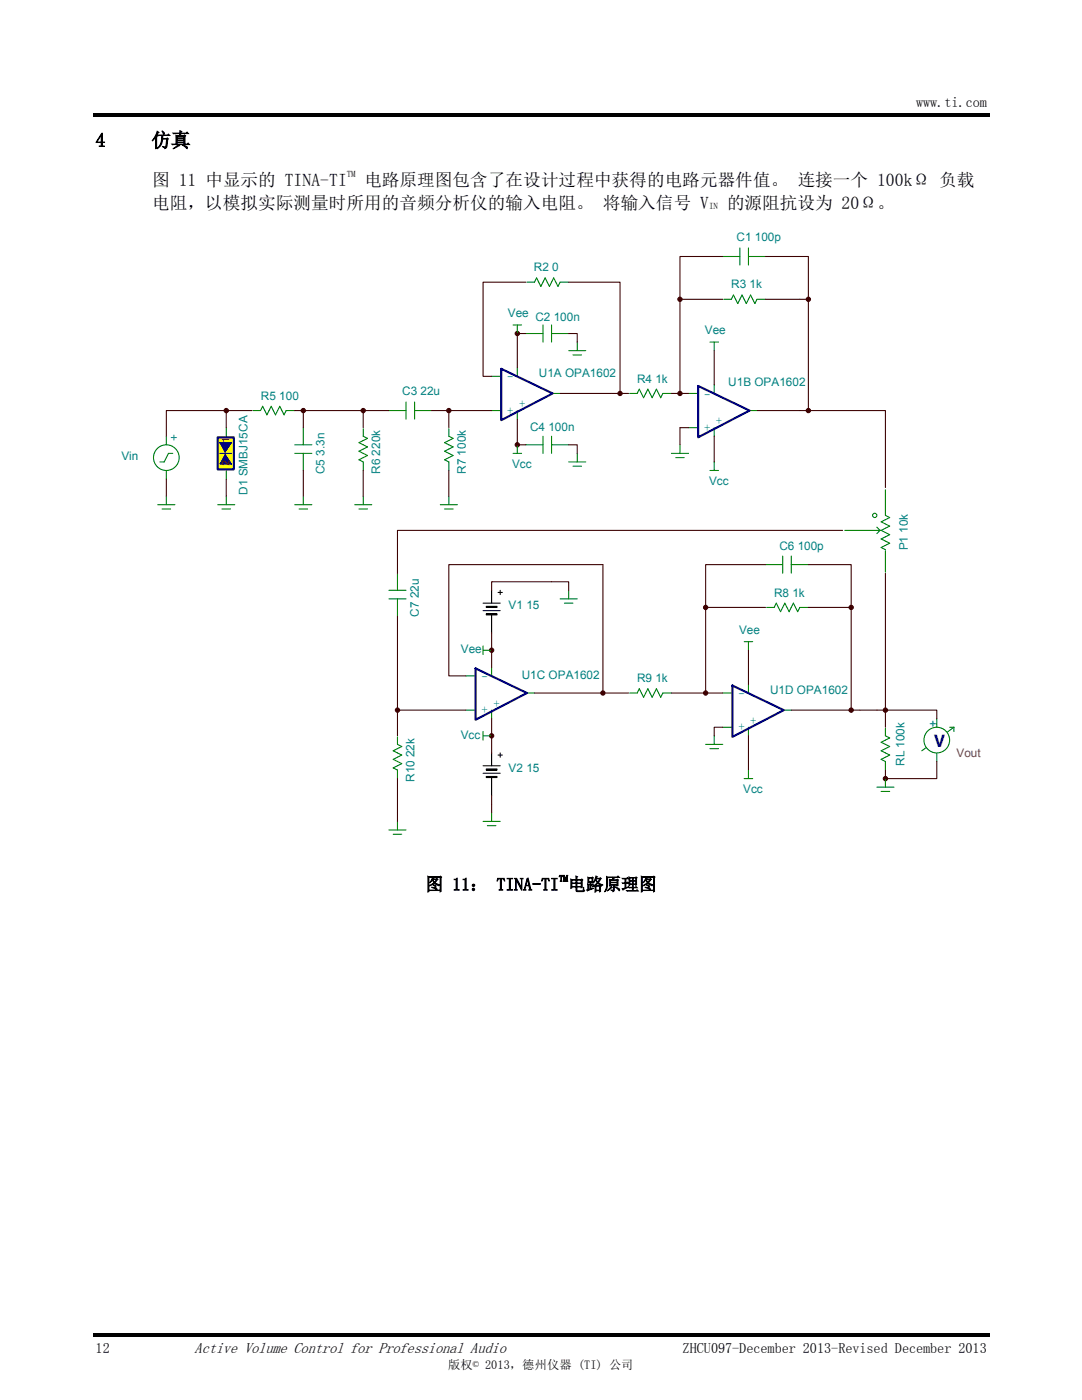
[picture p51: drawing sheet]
<svg xmlns="http://www.w3.org/2000/svg" width="216mm" height="279mm" viewBox="0 0 216 279" stroke-linecap="round" stroke-linejoin="round" font-family="sans-serif">
<defs><g id="words">
<g font-size="3.9">
<text x="19" y="29.3">4</text>
<text x="30.2" y="29.3">仿真</text>
</g>
<g font-size="3.5">
<text x="30.4" y="37">图 11 中显示的 TINA-TI</text>
<text x="30.4" y="41.6">电阻，以模拟实际测量时所用的音频分析仪的输入电阻。 将输入信号 V</text>
<text x="72.7" y="37">电路原理图包含了在设计过程中获得的电路元器件值。 连接一个 100kΩ 负载</text>
<text x="145.1" y="41.6">的源阻抗设为 20Ω。</text>
<text x="84.9" y="177.7">图 11： TINA-TI 电路原理图</text>
</g>
<text font-size="3.4" fill="#000080" x="186.4" y="149.1">V</text>
<text font-size="3" x="38.8" y="270">Active Volume Control for Professional Audio</text>
<g font-size="2.8">
<text x="182.8" y="21.4">www.ti.com</text>
<text x="19" y="270">12</text>
<text x="136.2" y="270">ZHCU097-December 2013-Revised December 2013</text>
</g>
<text font-size="2.5" x="89.4" y="273.3">版权© 2013，德州仪器 (TI) 公司</text>
<g font-size="2.3" fill="#008080">
<text x="147" y="48.2">C1</text>
<text x="150.6" y="48.2">100p</text>
<text x="106.5" y="54.2">R2</text>
<text x="110.2" y="54.2">0</text>
<text x="145.9" y="57.6">R3</text>
<text x="149.6" y="57.6">1k</text>
<text x="101.4" y="63.3">Vee</text>
<text x="106.8" y="64">C2</text>
<text x="110.5" y="64">100n</text>
<text x="140.6" y="66.8">Vee</text>
<text x="101.2" y="75.9">-</text>
<text x="107.5" y="75.3">U1A OPA1602</text>
<text x="127.1" y="76.4">R4</text>
<text x="130.8" y="76.4">1k</text>
<text x="145.3" y="77">U1B OPA1602</text>
<text x="52.1" y="79.8">R5</text>
<text x="55.7" y="79.8">100</text>
<text x="80.3" y="78.9">C3</text>
<text x="83.9" y="78.9">22u</text>
<text x="101.2" y="82.6">+</text>
<text x="103.5" y="81.3">+</text>
<text x="140.4" y="79.4">-</text>
<text x="35.5" y="88.1" transform="rotate(-90 35.5 88.1)">+</text>
<text x="105.8" y="86">C4</text>
<text x="109.4" y="86">100n</text>
<text x="140.4" y="86">+</text>
<text x="142.8" y="84.7">+</text>
<text x="24.2" y="91.7">Vin</text>
<text x="64.8" y="94.6" transform="rotate(-90 64.8 94.6)">C5</text>
<text x="64.8" y="91" transform="rotate(-90 64.8 91)">3.3n</text>
<text x="75.9" y="94.6" transform="rotate(-90 75.9 94.6)">R6</text>
<text x="75.9" y="90.9" transform="rotate(-90 75.9 90.9)">220k</text>
<text x="93" y="94.6" transform="rotate(-90 93 94.6)">R7</text>
<text x="93" y="90.9" transform="rotate(-90 93 90.9)">100k</text>
<text x="102.2" y="93.4">Vcc</text>
<text x="49.4" y="98.7" transform="rotate(-90 49.4 98.7)">D1 SMBJ15CA</text>
<text x="141.5" y="96.9">Vcc</text>
<text x="181.1" y="106.3" transform="rotate(-90 181.1 106.3)">10k</text>
<text x="155.5" y="109.7">C6</text>
<text x="159.2" y="109.7">100p</text>
<text x="181.1" y="109.8" transform="rotate(-90 181.1 109.8)">P1</text>
<text x="83.6" y="119.4" transform="rotate(-90 83.6 119.4)">22u</text>
<text x="154.5" y="119.1">R8</text>
<text x="158.1" y="119.1">1k</text>
<text x="83.6" y="123.1" transform="rotate(-90 83.6 123.1)">C7</text>
<text x="101.5" y="121.6">V1</text>
<text x="105" y="121.6">15</text>
<text x="92" y="130.4">Vee</text>
<text x="147.5" y="126.5">Vee</text>
<text x="96" y="135.7">-</text>
<text x="104.1" y="135.5">U1C OPA1602</text>
<text x="127.1" y="136.2">R9</text>
<text x="130.8" y="136.2">1k</text>
<text x="96" y="142.3">+</text>
<text x="98.4" y="141.1">+</text>
<text x="147.3" y="139.1">-</text>
<text x="153.7" y="138.5">U1D OPA1602</text>
<text x="91.9" y="147.5">Vcc</text>
<text x="147.3" y="145.8">+</text>
<text x="149.6" y="144.5">+</text>
<text x="185.5" y="145.1">+</text>
<text x="82.7" y="151.1" transform="rotate(-90 82.7 151.1)">22k</text>
<text x="101.5" y="154.1">V2</text>
<text x="105" y="154.1">15</text>
<text x="180.5" y="152.9" transform="rotate(-90 180.5 152.9)">RL 100k</text>
<text x="82.7" y="156.1" transform="rotate(-90 82.7 156.1)">R10</text>
<text x="148.3" y="158.4">Vcc</text>
</g>
<text font-size="2.3" fill="#800080" x="190.9" y="151.1">Vout</text>
<g font-size="2.1" fill="#800000">
<text x="45.8" y="88.3" transform="rotate(-90 45.8 88.3)">1</text>
<text x="45.8" y="93" transform="rotate(-90 45.8 93)">2</text>
</g>
<g font-size="1.8">
<text x="69.2" y="35.3">TM</text>
<text x="141.5" y="41.8">IN</text>
<text x="111.5" y="175.9">TM</text>
</g>
</g></defs>
<g fill="#000">
<path d="M18.5 22.6h178.9v.7h-178.9z" fill-rule="evenodd"/>
<path d="M18.5 266h178.9v.8h-178.9z" fill-rule="evenodd"/>
</g>
<circle cx="45.1" cy="81.9" r=".43" fill="#3c0000"/>
<circle cx="45.1" cy="81.9" r=".43" fill="none" stroke="#3c0000" stroke-width=".21"/>
<circle cx="60.5" cy="81.9" r=".43" fill="#3c0000"/>
<circle cx="60.5" cy="81.9" r=".43" fill="none" stroke="#3c0000" stroke-width=".21"/>
<circle cx="72.5" cy="81.9" r=".43" fill="#3c0000"/>
<circle cx="72.5" cy="81.9" r=".43" fill="none" stroke="#3c0000" stroke-width=".21"/>
<circle cx="79.3" cy="141.7" r=".43" fill="#3c0000"/>
<circle cx="79.3" cy="141.7" r=".43" fill="none" stroke="#3c0000" stroke-width=".21"/>
<circle cx="89.6" cy="81.9" r=".43" fill="#3c0000"/>
<circle cx="89.6" cy="81.9" r=".43" fill="none" stroke="#3c0000" stroke-width=".21"/>
<circle cx="98.1" cy="129.8" r=".43" fill="#3c0000"/>
<circle cx="98.1" cy="129.8" r=".43" fill="none" stroke="#3c0000" stroke-width=".21"/>
<circle cx="98.1" cy="146.8" r=".43" fill="#3c0000"/>
<circle cx="98.1" cy="146.8" r=".43" fill="none" stroke="#3c0000" stroke-width=".21"/>
<circle cx="103.2" cy="66.6" r=".43" fill="#3c0000"/>
<circle cx="103.2" cy="66.6" r=".43" fill="none" stroke="#3c0000" stroke-width=".21"/>
<circle cx="103.2" cy="88.8" r=".43" fill="#3c0000"/>
<circle cx="103.2" cy="88.8" r=".43" fill="none" stroke="#3c0000" stroke-width=".21"/>
<circle cx="120.3" cy="138.3" r=".43" fill="#3c0000"/>
<circle cx="120.3" cy="138.3" r=".43" fill="none" stroke="#3c0000" stroke-width=".21"/>
<circle cx="123.7" cy="78.5" r=".43" fill="#3c0000"/>
<circle cx="123.7" cy="78.5" r=".43" fill="none" stroke="#3c0000" stroke-width=".21"/>
<circle cx="135.7" cy="59.7" r=".43" fill="#3c0000"/>
<circle cx="135.7" cy="59.7" r=".43" fill="none" stroke="#3c0000" stroke-width=".21"/>
<circle cx="135.7" cy="78.5" r=".43" fill="#3c0000"/>
<circle cx="135.7" cy="78.5" r=".43" fill="none" stroke="#3c0000" stroke-width=".21"/>
<circle cx="140.8" cy="121.2" r=".43" fill="#3c0000"/>
<circle cx="140.8" cy="121.2" r=".43" fill="none" stroke="#3c0000" stroke-width=".21"/>
<circle cx="140.8" cy="138.3" r=".43" fill="#3c0000"/>
<circle cx="140.8" cy="138.3" r=".43" fill="none" stroke="#3c0000" stroke-width=".21"/>
<circle cx="161.3" cy="59.7" r=".43" fill="#3c0000"/>
<circle cx="161.3" cy="59.7" r=".43" fill="none" stroke="#3c0000" stroke-width=".21"/>
<circle cx="161.3" cy="81.9" r=".43" fill="#3c0000"/>
<circle cx="161.3" cy="81.9" r=".43" fill="none" stroke="#3c0000" stroke-width=".21"/>
<circle cx="169.8" cy="121.2" r=".43" fill="#3c0000"/>
<circle cx="169.8" cy="121.2" r=".43" fill="none" stroke="#3c0000" stroke-width=".21"/>
<circle cx="169.8" cy="141.7" r=".43" fill="#3c0000"/>
<circle cx="169.8" cy="141.7" r=".43" fill="none" stroke="#3c0000" stroke-width=".21"/>
<circle cx="176.7" cy="141.7" r=".43" fill="#3c0000"/>
<circle cx="176.7" cy="141.7" r=".43" fill="none" stroke="#3c0000" stroke-width=".21"/>
<circle cx="176.7" cy="155.4" r=".43" fill="#3c0000"/>
<circle cx="176.7" cy="155.4" r=".43" fill="none" stroke="#3c0000" stroke-width=".21"/>
<g fill="none" stroke="#008000" stroke-width=".21">
<path d="M105.1 56.3h1.5l.5-.8 .8 1.7 .9-1.7 .8 1.7 .9-1.7 .8 1.7 .5-.9h1.7M98.1 75.1h1.7M102.4 64.9h1.7M103.2 64.9v1.7M103.2 73.4v1.7M104.9 66.6h3.4M108.3 64.9v3.4M110.1 66.6h3.4M110.1 64.9v3.4M110.1 78.5h1.7M113.5 70h3.4M114.3 70.8h1.7"/>
<path d="M115.2 68.3v1.7M141.7 68.3h1.7M142.5 68.3v1.7M33.2 99v1.7M45.1 99v1.7M50.5 81.9h1.5l.4-.8 .9 1.7 .8-1.7 .9 1.7 .8-1.7 .9 1.7 .4-.9h1.7M58.8 90.5h3.4M58.8 88.8h3.4M60.5 85.4v3.4M60.5 90.5v3.4M60.5 99v1.7M72.5 99v1.7"/>
<path d="M77.6 81.9h3.4M81 80.2v3.4M82.7 81.9h3.4M82.7 80.2v3.4M89.6 99v1.7M98.1 81.9h1.7M102.4 90.5h1.7M103.2 81.9v1.7M103.2 88.8v1.7M104.9 88.8h3.4M108.3 87.1v3.4M110.1 88.8h3.4"/>
<path d="M110.1 87.1v3.4M113.5 92.2h3.4M114.3 93h1.7M115.2 90.5v1.7M134 90.5h3.4M134.8 91.3h1.7M135.7 88.8v1.7M141.7 93.9h1.7M142.5 92.2v1.7M31.5 100.7h3.4M32.3 101.6h1.7M43.4 100.7h3.5"/>
<path d="M44.3 101.6h1.7M58.8 100.7h3.4M59.7 101.6h1.7M70.8 100.7h3.4M71.6 101.6h1.7M77.6 119.5h3.4M77.6 117.8h3.4M79.3 114.4v3.4M79.3 119.5v3.4M87.9 100.7h3.4M88.7 101.6h1.7M111.8 119.5h3.4"/>
<path d="M113.5 117.8v1.7M152.8 112.7h3.4M156.2 111v3.4M157.9 112.7h3.4M157.9 111v3.4M93 134.9h1.7M96.4 129.8h1.7M96.4 128.9v1.7M98.1 133.2v1.7M104.9 138.3h1.7M112.6 120.4h1.7M125.6 138.3h1.5l.5-.8 .8 1.7 .9-1.7 .8 1.7 .9-1.7 .8 1.7 .5-.9h1.7"/>
<path d="M144.2 138.3h1.7M148.5 128.1h1.7M149.3 128.1v1.7M149.3 136.6v1.7M153 121.2h1.5l.4-.8 .8 1.7 .9-1.7 .9 1.7 .8-1.7 .9 1.7 .4-.9h1.7M79.3 147.1v1.5l.9 .4-1.7 .8 1.7 .9-1.7 .8 1.7 .9-1.7 .9 .8 .4v1.7M93 141.7h1.7M96.4 146v1.7M96.4 146.8h1.7M98.1 141.7v1.7M140.8 148.6h3.4M141.7 149.4h1.7"/>
<path d="M142.5 146.8v1.8M144.2 145.1h1.7M148.5 155.4h1.7M149.3 145.1v1.7M149.3 153.7v1.7M156.2 141.7h1.7M175 157.1h3.4M175.8 158h1.7M176.7 155.4v1.7M186.9 143.4v1.7M186.9 150.3v1.7M189.5 145.1h.8"/>
<path d="M190.3 145.1l-6.4 4.7M190.3 145.1v.9M77.6 165.6h3.4M78.5 166.5h1.7M79.3 163.9v1.7M96.4 163.9h3.4M97.2 164.8h1.8M98.1 162.2v1.7"/>
</g>
<g fill="none" stroke="#000" stroke-width=".21">
<path d="M98.1 117.8v2.6M99.4 118.2h.8M99.8 117.8v.9M96.4 120.4h3.4M96.4 121.9h3.4M97 121.1h2.2M97 122.6h2.2M97 121h2.2v.2h-2.2zM97 122.5h2.2v.2h-2.2zM98.1 122.7v3.6M96.4 152.8h3.4M96.4 154.3h3.4"/>
<path d="M97 153.6h2.2M97 155.1h2.2M97 153.5h2.2v.2h-2.2zM97 155h2.2v.2h-2.2zM98.1 150.3v2.5M98.1 155.2v3.6M99.4 150.7h.8M99.8 150.3v.8"/>
</g>
<path d="M100 73.6l10.3 4.9-10.3 5.4zM94.9 133.4l10.2 4.9-10.2 5.3zM146.1 136.8l10.3 4.9-10.3 5.4z" fill="none" stroke="#000080" stroke-width=".43"/>
<circle cx="186.9" cy="147.7" r="2.56" fill="#fff"/>
<g fill="none" stroke="#008000" stroke-width=".21">
<path d="M144.2 51.2h3.4M144.4 59.7h1.5l.5-.8 .8 1.7 .9-1.7 .8 1.7 .9-1.7 .8 1.7 .5-.9h1.7M147.6 49.5v3.4M149.3 51.2h3.5M149.3 49.5v3.4M125.6 78.5h1.5l.5-.8 .8 1.7 .9-1.7 .8 1.7 .9-1.7 .8 1.7 .5-.9h1.7M137.4 78.5h1.7M142.5 76.8v1.7M33.2 87.1v1.7M33.2 93.9v1.7M34.5 90.5h-.9l-.8 1.7h-.9M45.1 85.4v1.7"/>
<path d="M45.1 93.9v1.7M72.5 85.6v1.5l.8 .4-1.7 .8 1.7 .9-1.7 .9 1.7 .8-1.7 .9 .9 .4v1.7M89.6 85.6v1.5l.8 .4-1.7 .8 1.7 .9-1.7 .9 1.7 .8-1.7 .9 .9 .4v1.7M137.4 85.4h1.7M142.5 85.4v1.7M149.3 81.9h1.8M176.7 97.7v5.2l.8 .4-1.7 .8 1.7 .9-1.7 .9M168.6 105.9h7.2M175 105.2l.6 .7-.6 .6M175.8 105.9l1.7 .8-1.7 .9 1.7 .8-1.7 .9 .9 .4M176.7 109.9v4.3M176.7 145.4v1.4l.8 .5-1.7 .8 1.7 .9-1.7 .8 1.7 .9-1.7 .8 .9 .5v1.7"/>
<circle cx="33.2" cy="91.3" r="2.56"/>
<circle cx="174.5" cy="102.9" r=".43"/>
<circle cx="186.9" cy="147.7" r="2.56"/>
</g>
<path d="M139.3 77l10.3 4.9-10.3 5.4z" fill="none" stroke="#000080" stroke-width=".43"/>
<path d="M43.4 87.3h3.2v6.4h-3.2z" fill-rule="evenodd" fill="#ff0"/>
<path d="M43.4 87.3h3.2v6.4h-3.2zM44.3 88.6l.6 1.2M44.7 91.8l.9 .6h-1.3l.6-1.3 .9 1.3M45.1 91.8l-.4 .6M45.4 89.2l-.9-.6h1.3l-.9 1M45.4 88.6l-.5 .6" fill="none" stroke="#000080" stroke-width=".43"/>
<path d="M43.9 88.3h2.3l-1.3 2zM43.9 90.5h2.3M44.1 88.3l.2 .5M44.1 88.6l.8 1.2 .7-.8M44.9 90.7l1.3 1.9h-2.3zM45.1 91.3l-1 1.3M45.8 92.2l.2 .4M45.8 88.8l-.9 1.3M46 88.3l-1.1 1.3" fill="none" stroke="#000080" stroke-width=".21"/>
<g fill="none" stroke="#3c0000" stroke-width=".21">
<path d="M104.9 56.3h-8.5v18.8h1.7M113.5 56.3h10.2v22.2M135.7 59.7h8.5M135.7 59.7v18.8M144.2 51.2h-8.5v8.5M152.8 51.2h8.5v8.5M152.8 59.7h8.5M161.3 59.7v22.2M104.9 66.6h-1.7v6.8M111.8 78.5h13.6M113.5 66.6h1.7v1.7M134 78.5h3.4"/>
<path d="M142.5 70v6.8M33.2 95.6v3.4M45.1 81.9h-11.9v5.2M45.1 81.9h5.2M45.1 81.9v3.5M45.1 95.6v3.4M58.8 81.9h18.8M60.5 81.9v3.5M60.5 93.9v5.1M72.5 81.9v3.5M72.5 93.9v5.1M86.1 81.9h12"/>
<path d="M89.6 81.9v3.5M89.6 93.9v5.1M103.2 83.6v5.2h1.7M113.5 88.8h1.7v1.7M137.4 85.4h-1.7v3.4M142.5 87.1v5.1M151.1 81.9h10.2M161.3 81.9h15.4v15.4M98.1 117.8v-1.7h15.4v1.7M152.8 112.7h-12v8.5M161.3 112.7h8.5v8.5M168.1 105.9h-88.8v8.5"/>
<path d="M176.7 114.4v30.7M79.3 122.9v23.9M93 134.9h-3.4v-22.2h30.7v25.6M98.1 126.3v6.9M106.6 138.3h18.8M134 138.3h10.2M140.8 121.2h12M140.8 121.2v17.1M149.3 129.8v6.8M161.3 121.2h8.5M169.8 121.2v20.5M79.3 155.4v8.5"/>
<path d="M79.3 141.7h13.7M98.1 143.4v6.9M98.1 158.8v3.4M144.2 145.1h-1.7v1.7M149.3 146.8v6.9M157.9 141.7h29v1.7M186.9 152v3.4h-10.2v-1.7"/>
</g>
<use href="#words"/>
</svg>
